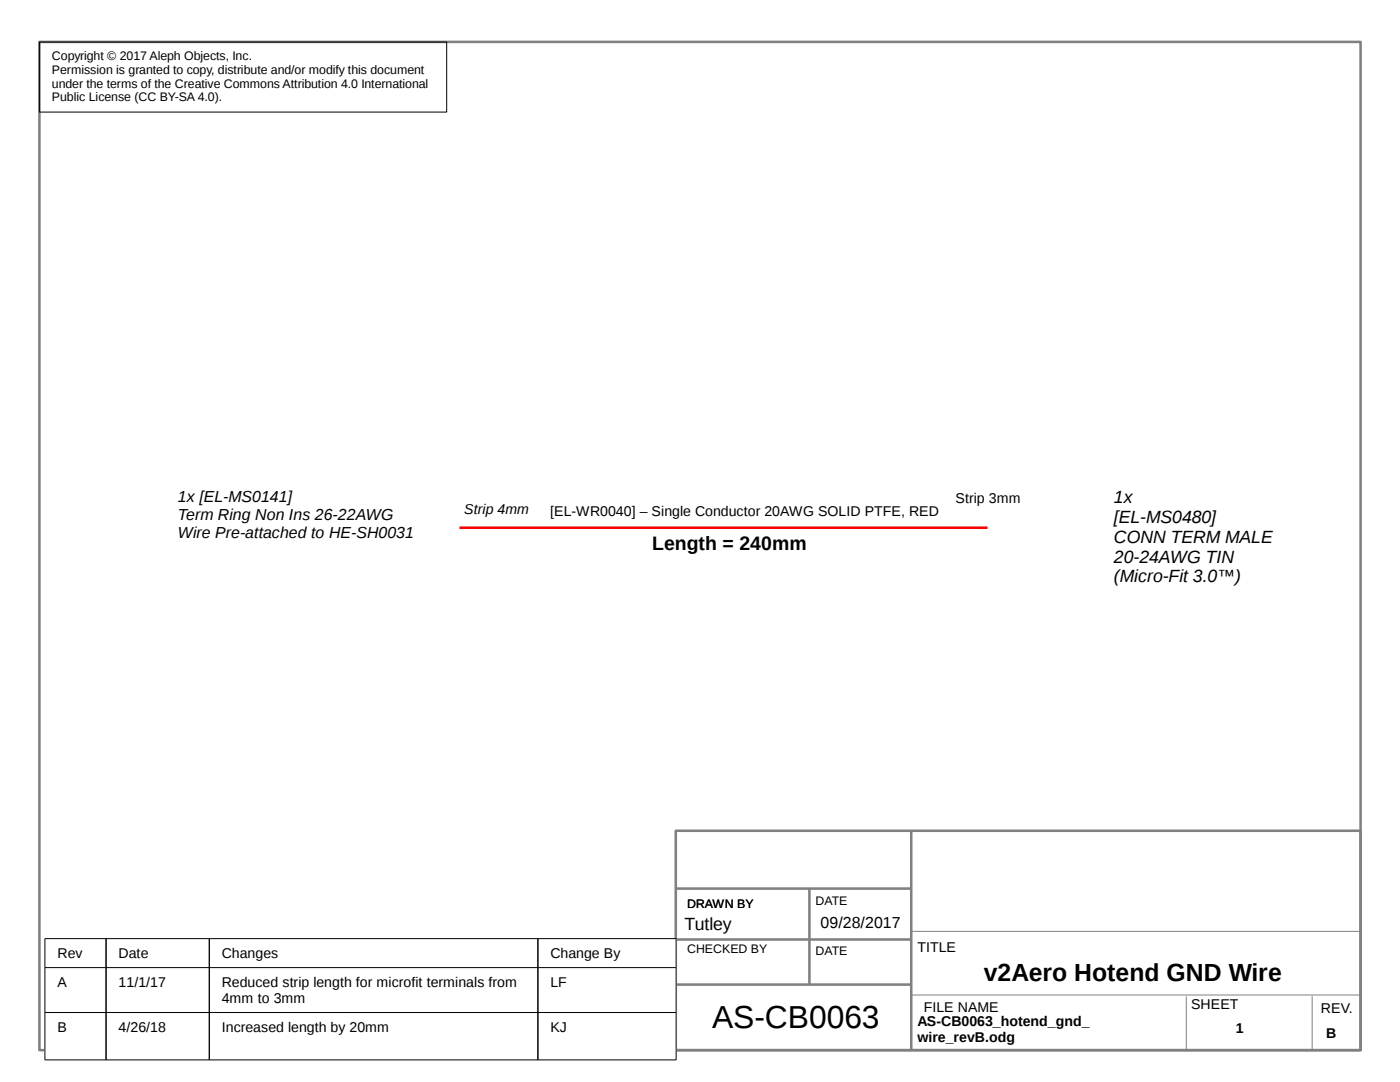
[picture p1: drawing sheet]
<svg xmlns="http://www.w3.org/2000/svg" width="279mm" height="216mm" viewBox="0 0 279 216" stroke-linecap="round" stroke-linejoin="round" font-family="sans-serif">
<defs><g id="words">
<text font-size="6.3" x="142.1" y="205.2">AS-CB0063</text>
<text font-size="4.9" x="196.4" y="195.7">v2Aero Hotend GND Wire</text>
<text font-size="3.9" x="130.2" y="109.8">Length = 240mm</text>
<g font-size="3.5">
<text x="222.3" y="100.4">1x</text>
<text x="222.3" y="104.4">[EL-MS0480]</text>
<text x="222.3" y="108.3">CONN TERM MALE</text>
<text x="222.3" y="112.3">20-24AWG TIN</text>
<text x="222.3" y="116.2">(Micro-Fit 3.0™)</text>
<text x="136.6" y="185.5">Tutley</text>
</g>
<g font-size="3.2">
<text x="35.5" y="100.2">1x [EL-MS0141]</text>
<text x="35.5" y="103.8">Term Ring Non Ins 26-22AWG</text>
<text x="35.5" y="107.4">Wire Pre-attached to HE-SH0031</text>
<text x="163.8" y="185.2">09/28/2017</text>
</g>
<g font-size="2.8">
<text x="190.7" y="100.4">Strip 3mm</text>
<text x="92.6" y="102.7">Strip 4mm</text>
<text x="109.8" y="103">[EL-WR0040] – Single Conductor 20AWG SOLID PTFE, RED</text>
<text x="11.5" y="191.2">Rev</text>
<text x="23.7" y="191.2">Date</text>
<text x="44.3" y="191.2">Changes</text>
<text x="109.9" y="191.2">Change By</text>
<text x="183.1" y="189.9">TITLE</text>
<text x="11.5" y="197">A</text>
<text x="23.7" y="197">11/1/17</text>
<text x="44.3" y="197">Reduced strip length for microfit terminals from</text>
<text x="109.9" y="197">LF</text>
<text x="44.3" y="200.1">4mm to 3mm</text>
<text x="184.4" y="201.9">FILE NAME</text>
<text x="237.7" y="201.4">SHEET</text>
<text x="263.6" y="202.2">REV.</text>
<text x="11.5" y="205.9">B</text>
<text x="23.7" y="205.9">4/26/18</text>
<text x="44.3" y="205.9">Increased length by 20mm</text>
<text x="109.9" y="205.9">KJ</text>
<text x="183.1" y="204.6">AS-CB0063_hotend_gnd_</text>
<text x="183.1" y="207.8">wire_revB.odg</text>
<text x="246.6" y="206.2">1</text>
<text x="264.7" y="207.2">B</text>
</g>
<g font-size="2.5">
<text x="10.4" y="12">Copyright © 2017 Aleph Objects, Inc.</text>
<text x="10.4" y="14.7">Permission is granted to copy, distribute and/or modify this document</text>
<text x="10.4" y="17.5">under the terms of the Creative Commons Attribution 4.0 International</text>
<text x="10.4" y="20.2">Public License (CC BY-SA 4.0).</text>
<text x="137.1" y="181.2">DRAWN BY</text>
<text x="162.8" y="180.6">DATE</text>
<text x="137.1" y="190.2">CHECKED BY</text>
<text x="162.8" y="190.6">DATE</text>
</g>
</g></defs>
<path d="M7.9 8.4h263.6v201.1h-263.6zM134.9 165.8h136.6v43.7h-136.6zM134.9 177.3h47M161.5 177.3v19.1M181.9 165.8v43.7M134.9 187.5h47M134.9 196.5h47" fill="none" stroke="#808080" stroke-width=".51"/>
<path d="M181.9 185.8h89.6M181.9 198.5h89.6M236.7 198.8v10.7M261.9 198.8v10.7" fill="none" stroke="#808080" stroke-width=".2"/>
<path d="M7.9 8.4h81.2v14h-81.2z" fill="none" stroke="#000" stroke-width=".2"/>
<path d="M91.7 105.3h105.4" fill="none" stroke="#f00" stroke-width=".51"/>
<g fill="#fff">
<path d="M9 187.3h12.2v5.8h-12.2z" fill-rule="evenodd"/>
<path d="M21.2 187.3h20.6v5.8h-20.6z" fill-rule="evenodd"/>
<path d="M41.8 187.3h65.6v5.8h-65.6z" fill-rule="evenodd"/>
<path d="M107.4 187.3h27.5v5.8h-27.5z" fill-rule="evenodd"/>
<path d="M9 193.1h12.2v8.9h-12.2z" fill-rule="evenodd"/>
<path d="M21.2 193.1h20.6v8.9h-20.6z" fill-rule="evenodd"/>
<path d="M41.8 193.1h65.6v8.9h-65.6z" fill-rule="evenodd"/>
<path d="M107.4 193.1h27.5v8.9h-27.5z" fill-rule="evenodd"/>
<path d="M9 202h12.2v9.5h-12.2z" fill-rule="evenodd"/>
<path d="M21.2 202h20.6v9.5h-20.6z" fill-rule="evenodd"/>
<path d="M41.8 202h65.6v9.5h-65.6z" fill-rule="evenodd"/>
<path d="M107.4 202h27.5v9.5h-27.5z" fill-rule="evenodd"/>
</g>
<path d="M9 187.3h125.9v24.2h-125.9zM9 193.1h125.9M21.2 187.3v24.2M41.8 187.3v24.2M107.4 187.3v24.2M9 202h125.9" fill="none" stroke="#000" stroke-width=".2"/>
<use href="#words"/>
</svg>
